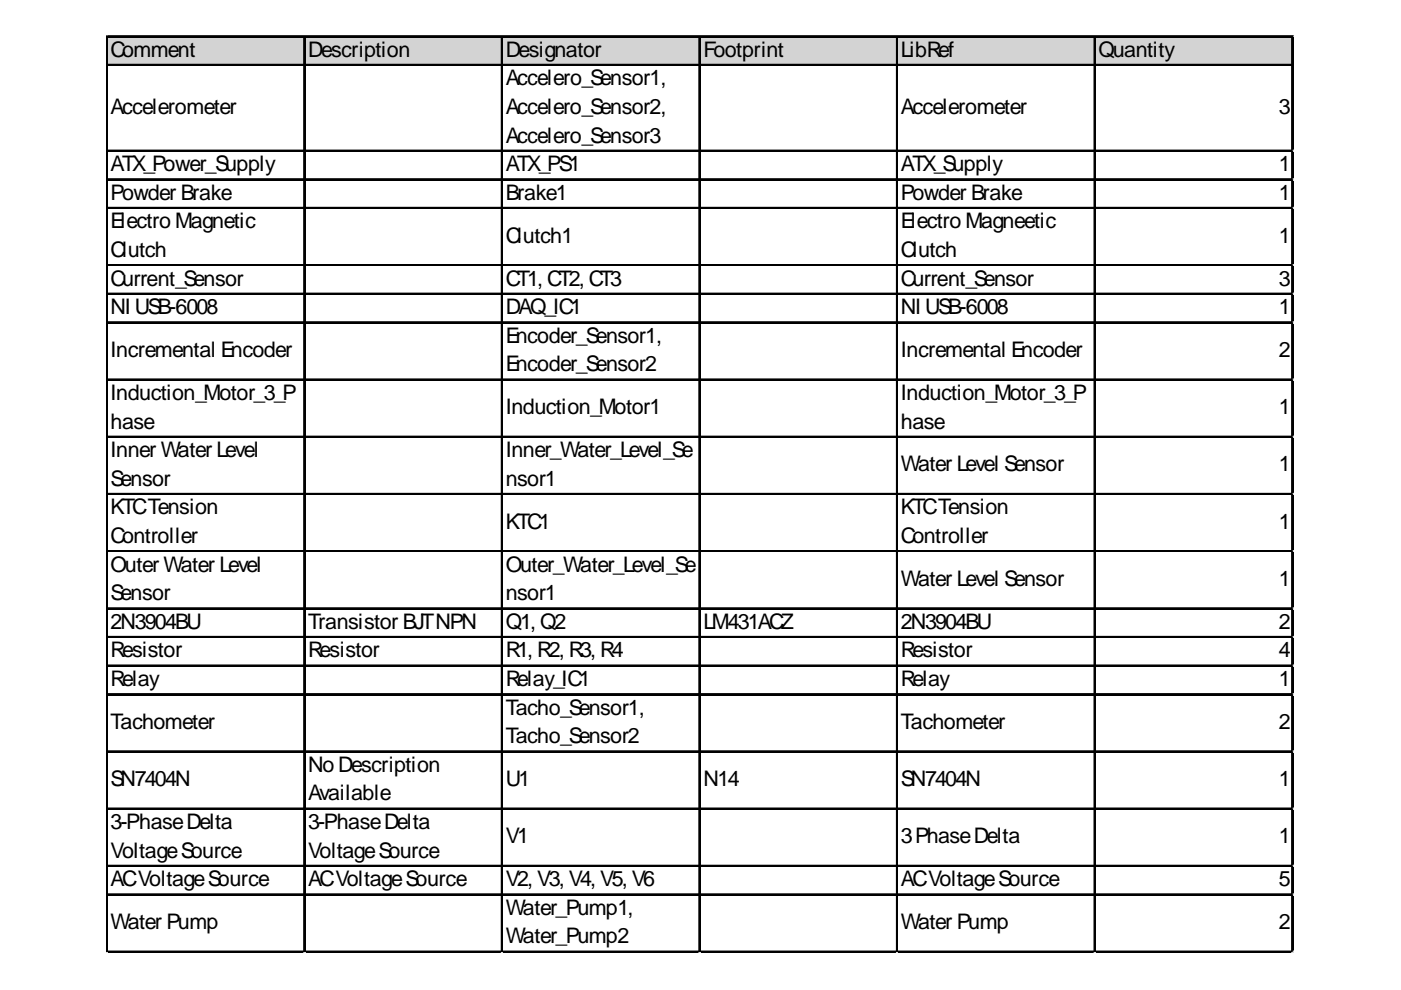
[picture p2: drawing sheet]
<svg xmlns="http://www.w3.org/2000/svg" width="297mm" height="210mm" viewBox="0 0 297 210" stroke-linecap="round" stroke-linejoin="round" font-family="sans-serif">
<defs><g id="words">
<g font-size="4.5">
<text x="23.4" y="12">Comment</text>
<text x="65.3" y="12">Description</text>
<text x="107.2" y="12">Designator</text>
<text x="149.1" y="12">Footprint</text>
<text x="191" y="12">LibRef</text>
<text x="232.9" y="12">Quantity</text>
<text x="107.2" y="18.1">Accelero_Sensor1,</text>
<text x="23.4" y="24.2">Accelerometer</text>
<text x="107.2" y="24.2">Accelero_Sensor2,</text>
<text x="191" y="24.2">Accelerometer</text>
<text x="271.2" y="24.2">3</text>
<text x="107.2" y="30.2">Accelero_Sensor3</text>
<text x="23.4" y="36.3">ATX_Power_Supply</text>
<text x="107.2" y="36.3">ATX_PS1</text>
<text x="191" y="36.3">ATX_Supply</text>
<text x="271.2" y="36.3">1</text>
<text x="23.4" y="42.4">Powder Brake</text>
<text x="107.2" y="42.4">Brake1</text>
<text x="191" y="42.4">Powder Brake</text>
<text x="271.2" y="42.4">1</text>
<text x="23.4" y="48.4">Electro Magnetic</text>
<text x="107.2" y="51.4">Clutch1</text>
<text x="191" y="48.4">Electro Magneetic</text>
<text x="271.2" y="51.4">1</text>
<text x="23.4" y="54.5">Clutch</text>
<text x="191" y="54.5">Clutch</text>
<text x="23.4" y="60.5">Current_Sensor</text>
<text x="107.2" y="60.5">CT1, CT2, CT3</text>
<text x="191" y="60.5">Current_Sensor</text>
<text x="271.2" y="60.5">3</text>
<text x="23.4" y="66.6">NI USB-6008</text>
<text x="107.2" y="66.6">DAQ_IC1</text>
<text x="191" y="66.6">NI USB-6008</text>
<text x="271.2" y="66.6">1</text>
<text x="23.4" y="75.7">Incremental Encoder</text>
<text x="107.2" y="72.7">Encoder_Sensor1,</text>
<text x="191" y="75.7">Incremental Encoder</text>
<text x="271.2" y="75.7">2</text>
<text x="107.2" y="78.7">Encoder_Sensor2</text>
<text x="23.4" y="84.8">Induction_Motor_3_P</text>
<text x="107.2" y="87.8">Induction_Motor1</text>
<text x="191" y="84.8">Induction_Motor_3_P</text>
<text x="271.2" y="87.8">1</text>
<text x="23.4" y="90.9">hase</text>
<text x="191" y="90.9">hase</text>
<text x="23.4" y="96.9">Inner Water Level</text>
<text x="107.2" y="96.9">Inner_Water_Level_Se</text>
<text x="191" y="100">Water Level Sensor</text>
<text x="271.2" y="100">1</text>
<text x="23.4" y="103">Sensor</text>
<text x="107.2" y="103">nsor1</text>
<text x="23.4" y="109.1">KTCTension</text>
<text x="107.2" y="112.1">KTC1</text>
<text x="191" y="109.1">KTCTension</text>
<text x="271.2" y="112.1">1</text>
<text x="23.4" y="115.1">Controller</text>
<text x="191" y="115.1">Controller</text>
<text x="23.4" y="121.2">Outer Water Level</text>
<text x="107.2" y="121.2">Outer_Water_Level_Se</text>
<text x="191" y="124.2">Water Level Sensor</text>
<text x="271.2" y="124.2">1</text>
<text x="23.4" y="127.3">Sensor</text>
<text x="107.2" y="127.3">nsor1</text>
<text x="23.4" y="133.3">2N3904BU</text>
<text x="65.3" y="133.3">Transistor BJTNPN</text>
<text x="107.2" y="133.3">Q1, Q2</text>
<text x="149.1" y="133.3">LM431ACZ</text>
<text x="191" y="133.3">2N3904BU</text>
<text x="271.2" y="133.3">2</text>
<text x="23.4" y="139.4">Resistor</text>
<text x="65.3" y="139.4">Resistor</text>
<text x="107.2" y="139.4">R1, R2, R3, R4</text>
<text x="191" y="139.4">Resistor</text>
<text x="271.2" y="139.4">4</text>
<text x="23.4" y="145.5">Relay</text>
<text x="107.2" y="145.5">Relay_IC1</text>
<text x="191" y="145.5">Relay</text>
<text x="271.2" y="145.5">1</text>
<text x="23.4" y="154.6">Tachometer</text>
<text x="107.2" y="151.5">Tacho_Sensor1,</text>
<text x="191" y="154.6">Tachometer</text>
<text x="271.2" y="154.6">2</text>
<text x="107.2" y="157.6">Tacho_Sensor2</text>
<text x="23.4" y="166.7">SN7404N</text>
<text x="65.3" y="163.6">No Description</text>
<text x="107.2" y="166.7">U1</text>
<text x="149.1" y="166.7">N14</text>
<text x="191" y="166.7">SN7404N</text>
<text x="271.2" y="166.7">1</text>
<text x="65.3" y="169.7">Available</text>
<text x="23.4" y="175.8">3-PhaseDelta</text>
<text x="65.3" y="175.8">3-PhaseDelta</text>
<text x="107.2" y="178.8">V1</text>
<text x="191" y="178.8">3PhaseDelta</text>
<text x="271.2" y="178.8">1</text>
<text x="23.4" y="181.8">VoltageSource</text>
<text x="65.3" y="181.8">VoltageSource</text>
<text x="23.4" y="187.9">ACVoltageSource</text>
<text x="65.3" y="187.9">ACVoltageSource</text>
<text x="107.2" y="187.9">V2, V3, V4, V5, V6</text>
<text x="191" y="187.9">ACVoltageSource</text>
<text x="271.2" y="187.9">5</text>
<text x="23.4" y="197">Water Pump</text>
<text x="107.2" y="194">Water_Pump1,</text>
<text x="191" y="197">Water Pump</text>
<text x="271.2" y="197">2</text>
<text x="107.2" y="200">Water_Pump2</text>
</g>
</g></defs>
<path d="M22.8 7.9h251.4v6.1h-251.4z" fill="#d3d3d3"/>
<g fill="none" stroke="#000" stroke-width=".3">
<path d="M22.5 7.6v194.4M22.7 7.6v194.4M22.8 7.6h251.4M22.8 7.8h251.4M22.8 13.7h251.4M22.8 13.8h251.4M64.4 7.9v194.1M64.6 7.9v194.1M106.3 7.9v194.1M106.5 7.9v194.1M148.2 7.9v194.1M148.4 7.9v194.1"/>
<path d="M190.1 7.9v194.1M190.3 7.9v194.1M232 7.9v194.1M232.1 7.9v194.1M273.9 7.9v194.1M274 7.9v194.1M22.8 31.9h251.4M22.8 32h251.4M22.8 37.9h251.4M22.8 38.1h251.4M22.8 44h251.4M22.8 44.1h251.4"/>
<path d="M22.8 56.1h251.4M22.8 56.3h251.4M22.8 62.2h251.4M22.8 62.3h251.4M22.8 68.3h251.4M22.8 68.4h251.4M22.8 80.4h251.4M22.8 80.5h251.4M22.8 92.5h251.4M22.8 92.7h251.4M22.8 104.6h251.4M22.8 104.8h251.4"/>
<path d="M22.8 116.8h251.4M22.8 116.9h251.4M22.8 128.9h251.4M22.8 129.1h251.4M22.8 135h251.4M22.8 135.1h251.4M22.8 141h251.4M22.8 141.2h251.4M22.8 147.1h251.4M22.8 147.3h251.4M22.8 159.2h251.4M22.8 159.4h251.4"/>
<path d="M22.8 171.4h251.4M22.8 171.5h251.4M22.8 183.5h251.4M22.8 183.6h251.4M22.8 189.6h251.4M22.8 189.7h251.4M22.8 201.7h251.4M22.8 201.8h251.4"/>
</g>
<path d="M22.5 202h.1" fill="none" stroke="#e0e0e0" stroke-width=".3"/>
<path d="M22.5 202h.3z" fill="#e0e0e0"/>
<path d="M64.4 202h.1" fill="none" stroke="#e0e0e0" stroke-width=".3"/>
<path d="M64.4 202h.3z" fill="#e0e0e0"/>
<path d="M106.3 202h.1" fill="none" stroke="#e0e0e0" stroke-width=".3"/>
<path d="M106.3 202h.3z" fill="#e0e0e0"/>
<path d="M148.2 202h.1" fill="none" stroke="#e0e0e0" stroke-width=".3"/>
<path d="M148.2 202h.3z" fill="#e0e0e0"/>
<path d="M190.1 202h.1" fill="none" stroke="#e0e0e0" stroke-width=".3"/>
<path d="M190.1 202h.3z" fill="#e0e0e0"/>
<path d="M232 202h.1" fill="none" stroke="#e0e0e0" stroke-width=".3"/>
<path d="M232 202h.3z" fill="#e0e0e0"/>
<path d="M273.9 202h.1" fill="none" stroke="#e0e0e0" stroke-width=".3"/>
<path d="M273.9 202h.3z" fill="#e0e0e0"/>
<path d="M274.2 31.9h.1" fill="none" stroke="#e0e0e0" stroke-width=".3"/>
<path d="M274.2 31.9v.3z" fill="#e0e0e0"/>
<path d="M274.2 37.9h.1" fill="none" stroke="#e0e0e0" stroke-width=".3"/>
<path d="M274.2 37.9v.3z" fill="#e0e0e0"/>
<path d="M274.2 44h.1" fill="none" stroke="#e0e0e0" stroke-width=".3"/>
<path d="M274.2 44v.3z" fill="#e0e0e0"/>
<path d="M274.2 56.1h.1" fill="none" stroke="#e0e0e0" stroke-width=".3"/>
<path d="M274.2 56.1v.3z" fill="#e0e0e0"/>
<path d="M274.2 62.2h.1" fill="none" stroke="#e0e0e0" stroke-width=".3"/>
<path d="M274.2 62.2v.3z" fill="#e0e0e0"/>
<path d="M274.2 68.3h.1" fill="none" stroke="#e0e0e0" stroke-width=".3"/>
<path d="M274.2 68.3v.3z" fill="#e0e0e0"/>
<path d="M274.2 80.4h.1" fill="none" stroke="#e0e0e0" stroke-width=".3"/>
<path d="M274.2 80.4v.3z" fill="#e0e0e0"/>
<path d="M274.2 92.5h.1" fill="none" stroke="#e0e0e0" stroke-width=".3"/>
<path d="M274.2 92.5v.3z" fill="#e0e0e0"/>
<path d="M274.2 104.6h.1" fill="none" stroke="#e0e0e0" stroke-width=".3"/>
<path d="M274.2 104.6v.3z" fill="#e0e0e0"/>
<path d="M274.2 116.8h.1" fill="none" stroke="#e0e0e0" stroke-width=".3"/>
<path d="M274.2 116.8v.3z" fill="#e0e0e0"/>
<path d="M274.2 128.9h.1" fill="none" stroke="#e0e0e0" stroke-width=".3"/>
<path d="M274.2 128.9v.3z" fill="#e0e0e0"/>
<path d="M274.2 135h.1" fill="none" stroke="#e0e0e0" stroke-width=".3"/>
<path d="M274.2 135v.3z" fill="#e0e0e0"/>
<path d="M274.2 141h.1" fill="none" stroke="#e0e0e0" stroke-width=".3"/>
<path d="M274.2 141v.3z" fill="#e0e0e0"/>
<path d="M274.2 147.1h.1" fill="none" stroke="#e0e0e0" stroke-width=".3"/>
<path d="M274.2 147.1v.3z" fill="#e0e0e0"/>
<path d="M274.2 159.2h.1" fill="none" stroke="#e0e0e0" stroke-width=".3"/>
<path d="M274.2 159.2v.3z" fill="#e0e0e0"/>
<path d="M274.2 171.4h.1" fill="none" stroke="#e0e0e0" stroke-width=".3"/>
<path d="M274.2 171.4v.3z" fill="#e0e0e0"/>
<path d="M274.2 183.5h.1" fill="none" stroke="#e0e0e0" stroke-width=".3"/>
<path d="M274.2 183.5v.3z" fill="#e0e0e0"/>
<path d="M274.2 189.6h.1" fill="none" stroke="#e0e0e0" stroke-width=".3"/>
<path d="M274.2 189.6v.3z" fill="#e0e0e0"/>
<path d="M274.2 201.7h.1" fill="none" stroke="#e0e0e0" stroke-width=".3"/>
<path d="M274.2 201.7v.3z" fill="#e0e0e0"/>
<use href="#words"/>
</svg>
